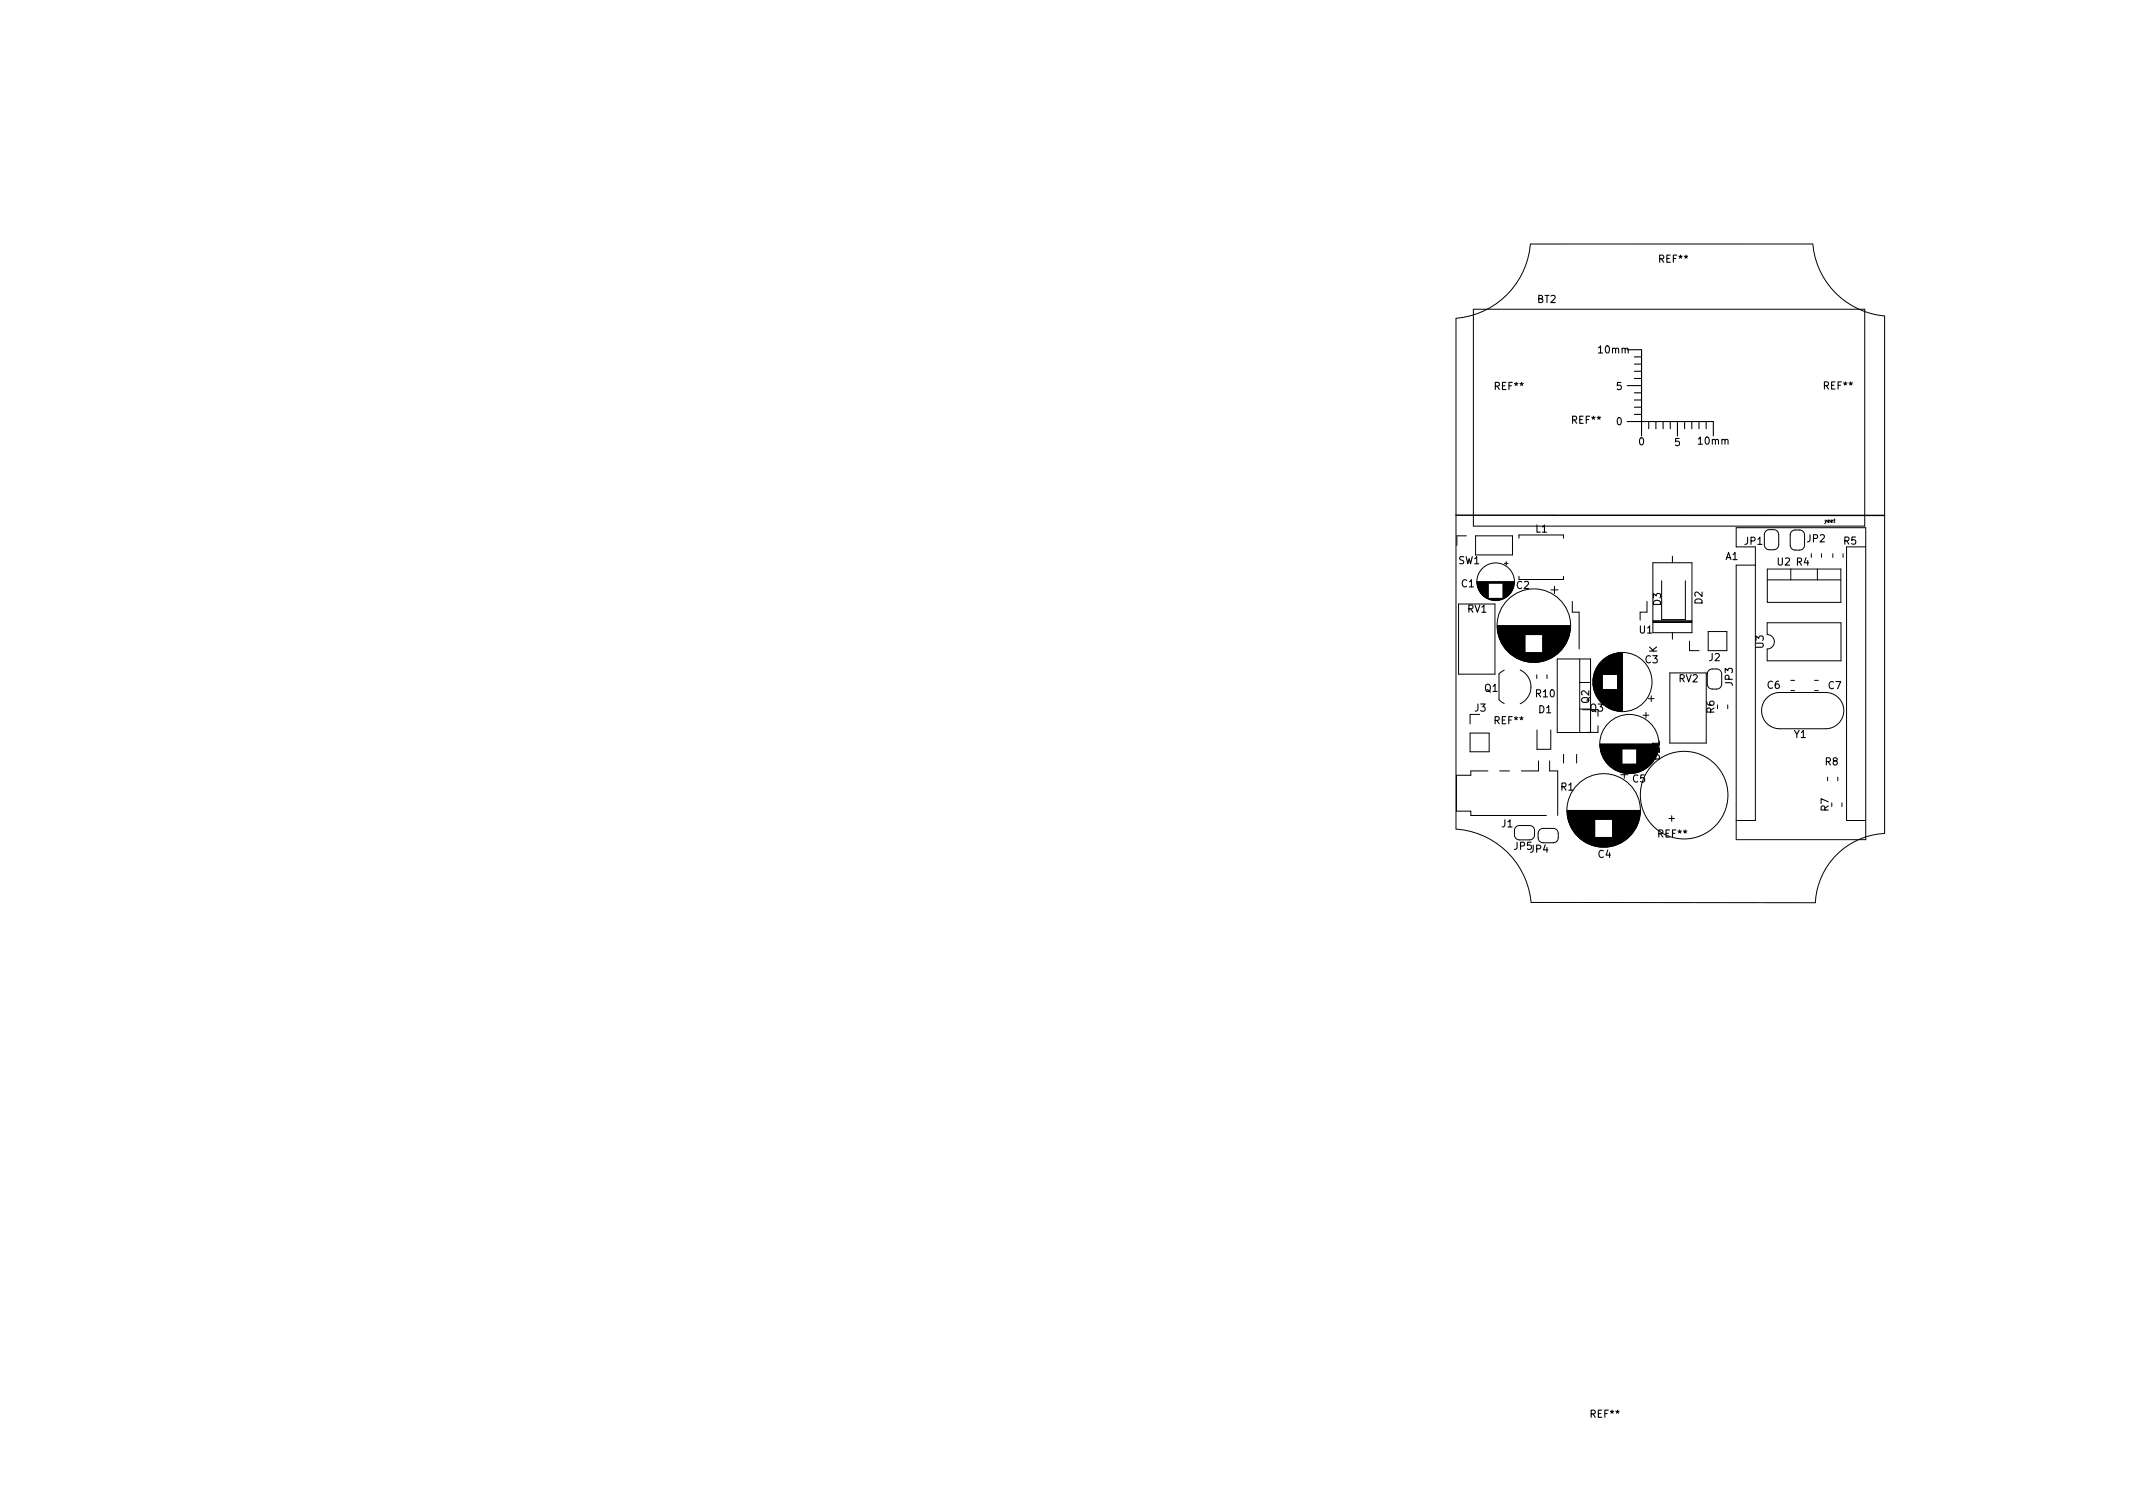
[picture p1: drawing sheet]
<svg xmlns="http://www.w3.org/2000/svg" width="297mm" height="210mm" viewBox="0 0 297 210" stroke-linecap="round" stroke-linejoin="round" font-family="sans-serif">
<defs><g id="words">
<g font-size="1.4">
<text x="231.1" y="36.6">REF**</text>
<text x="214.1" y="42.2">BT2</text>
<text x="222.7" y="49.2">10mm</text>
<text x="208.2" y="54.3">REF**</text>
<text x="219" y="59">REF**</text>
<text x="225.1" y="59.2">0</text>
<text x="225.1" y="54.3">5</text>
<text x="254" y="54.2">REF**</text>
<text x="228.2" y="62">0</text>
<text x="233.2" y="62.1">5</text>
<text x="236.6" y="61.9">10mm</text>
<text x="213.9" y="74.1">L1</text>
<text x="240.3" y="78">A1</text>
<text x="243" y="75.8">JP1</text>
<text x="251.7" y="75.5">JP2</text>
<text x="256.8" y="75.8">R5</text>
<text x="203.1" y="78.5">SW1</text>
<text x="203.5" y="81.8">C1</text>
<text x="211.2" y="82">C2</text>
<text x="247.5" y="78.7">U2 R4</text>
<text x="204.4" y="85.3">RV1</text>
<text x="228.3" y="88.2">U1</text>
<text x="231.3" y="84.3" transform="rotate(-90 231.3 84.3)">D3</text>
<text x="237.1" y="84.1" transform="rotate(-90 237.1 84.1)">D2</text>
<text x="229.1" y="92.3">C3</text>
<text x="230.8" y="90.9" transform="rotate(-90 230.8 90.9)">K</text>
<text x="233.8" y="95">RV2</text>
<text x="238" y="92">J2</text>
<text x="241.3" y="95.5" transform="rotate(-90 241.3 95.5)">JP3</text>
<text x="245.6" y="90.3" transform="rotate(-90 245.6 90.3)">U3</text>
<text x="246.1" y="95.9">C6</text>
<text x="254.6" y="95.9">C7</text>
<text x="205.4" y="99.1">J3</text>
<text x="206.7" y="96.3">Q1</text>
<text x="208.2" y="100.8">REF**</text>
<text x="213.9" y="97.1">R10</text>
<text x="214.3" y="99.3">D1</text>
<text x="221.3" y="97.9" transform="rotate(-90 221.3 97.9)">Q2</text>
<text x="221.4" y="99.1">Q3</text>
<text x="238.7" y="99.3" transform="rotate(-90 238.7 99.3)">R6</text>
<text x="231.1" y="105.8" transform="rotate(-90 231.1 105.8)">BZ1</text>
<text x="249.8" y="102.7">Y1</text>
<text x="254.2" y="106.6">R8</text>
<text x="217.4" y="110.1">R1</text>
<text x="227.4" y="108.9">C5</text>
<text x="254.7" y="112.9" transform="rotate(-90 254.7 112.9)">R7</text>
<text x="209.1" y="115.2">J1</text>
<text x="210.9" y="118.3">JP5</text>
<text x="213.1" y="118.7">JP4</text>
<text x="222.6" y="119.4">C4</text>
<text x="231" y="116.6">REF**</text>
<text x="233.2" y="114.4" transform="rotate(-90 233.2 114.4)">+</text>
<text x="221.6" y="197.4">REF**</text>
</g>
<text font-size=".7" x="254.2" y="72.8">yeet</text>
</g></defs>
<path d="M202.8 71.7l59.6 .1" fill="none" stroke="#000" stroke-width=".2"/>
<g fill="none" stroke="#000" stroke-width=".14">
<path d="M213.1 34a11.3 11.3 0 0 1-10.3 10.3M252.5 34a11 11 0 0 0 9.9 10M252.5 34h-39.4M202.8 44.3v71.1M205.2 43.1h54.5v30.2h-54.5zM262.5 44v72a10.2 10.2 0 0 0-9.7 9.7h-39.6M204.2 74.6h-1.3v1.3M205.5 74.6h5.1v2.7h-5.1zM209.5 78.4h.5M209.8 78.2v.5M211.5 74.9v-.4h6.2v.4M230.2 78.4h5.4v9.7h-5.4z"/>
<path d="M232.9 77.4v1M244.5 78.7h-2.7v38.2h18v-43.4h-18v2.6h2.7v38.1h-2.7M245.9 74l.4-.2 .7-.1a.7 .7 0 0 1 .7 .7v1.4a.7 .7 0 0 1-.7 .7h-.6a.7 .7 0 0 1-.7-.7v-1.4zM246.1 79.2h10.3v4.7h-10.3zM249.4 79.2v1.5M251.3 74.5a.7 .7 0 0 0-.7-.7h-.6a.7 .7 0 0 0-.7 .7v1.4a.7 .7 0 0 0 .7 .7h.6a.7 .7 0 0 0 .7-.7M252.2 77.1v.5M253.1 79.2v1.5M253.7 77.1v.5M255.2 77.1v.5M256.7 77.1v.5M259.8 76.1h-2.7v38.1h2.7"/>
<path d="M203.1 84.1h5.1v9.8h-5.1zM205.7 81h5.2M205.7 81.1h5.2M205.7 81.2h5.2M205.7 81.2h1.5M205.7 81.3h1.5M205.7 81.4h1.5M205.7 81.5h1.5M205.8 81.5h1.4M205.8 81.6h1.4M205.8 81.7h1.4M205.8 81.8h1.4"/>
<path d="M205.9 81.9h1.3M205.9 82h1.3M205.9 82.1h1.3M206 82.1h1.2M206 82.2h1.2M206 82.3h1.2M206 99.5h-1.3v1.3M206.1 82.3h1.1M206.1 82.4h1.1M206.2 82.5h1M206.2 82.6h1M206.3 82.6h.9"/>
<path d="M206.3 82.7h.9M206.4 82.8h.8M206.5 82.8h.7M206.5 82.9h.7M206.6 83h.6M206.7 83h.5M206.7 83.1h.5M206.8 83.1h.4M206.8 83.2h.4M206.9 83.2h.3M207 83.2h.2M207 83.3h.2"/>
<path d="M207.1 83.3h2.4M207.2 83.4h2.2M207.3 83.4h2M207.4 83.4h1.8M207.5 83.5h1.6M207.6 83.5h1.4M207.8 83.6h1M208 83.6h.6M208.5 87.2h10.2M208.5 87.1h10.2M208.5 87.3h10.2M208.5 87.4h10.2"/>
<path d="M208.5 87.5h10.2M208.5 87.6h10.2M208.5 87.7h10.2M208.6 87.7h10M208.6 87.8h10M208.6 87.9h10M208.6 88h10M208.6 88.1h10M208.6 88.2h10M208.7 88.3h9.8M208.7 88.4h9.8M208.7 88.4h3.7"/>
<path d="M208.7 88.5h3.7M208.7 88.6h3.7M208.8 88.7h3.6M208.8 88.8h3.6M208.8 88.9h3.6M208.9 89h3.5M208.9 89.1h3.5M208.9 89.2h3.5M209 89.2h3.4M209 89.3h3.4M209 89.4h3.4M209.1 89.4h3.3"/>
<path d="M209.1 89.5h3.3M209.1 89.6h3.3M209.2 89.6h3.2M209.2 89.7h3.2M209.3 89.8h3.1M209.3 81.2h1.5M209.3 81.3h1.5M209.3 81.4h1.5M209.3 81.5h1.5M209.3 81.6h1.5M209.3 81.7h1.5M209.3 81.8h1.4"/>
<path d="M209.3 81.9h1.4M209.3 82h1.4M209.3 82h1.3M209.3 82.1h1.3M209.3 82.2h1.3M209.3 82.2h1.2M209.3 82.3h1.2M209.3 82.4h1.2M209.3 82.4h1.1M209.3 82.5h1.1M209.3 82.6h1M209.3 82.7h1"/>
<path d="M209.3 82.7h.9M209.3 82.8h.9M209.3 82.8h.8M209.3 82.9h.8M209.3 82.9h.7M209.3 83h.7M209.3 83h.6M209.3 83.1h.5M209.3 83.2h.4M209.3 83.2h.3M209.3 83.3h.2M209.3 89.9h3.1"/>
<path d="M209.4 89.9h3M209.4 90h3M209.5 90.1h2.9M209.5 93.3l-.8 .5v3.6l.8 .6M209.5 90.2h2.9M209.6 90.2h2.8M209.6 90.3h2.8M209.7 90.4h2.7M209.8 90.5h2.6M209.8 90.6h2.6M209.9 90.6h2.5M210 90.7h2.4"/>
<path d="M210 90.8h2.4M210.1 90.8h2.3M210.2 90.9h6.8M210.3 91h6.6M210.4 91.1h6.4M210.5 91.2h6.2M210.6 91.2h6M210.7 91.3h5.8M210.8 91.4h5.6M210.9 91.4h5.4M211 91.5h5.2M211.1 91.6h5"/>
<path d="M211.2 91.6h4.8M211.3 91.7h4.6M211.4 91.7h4.4M211.5 91.8h4.2M211.5 80.2v.5h6.2v-.5M211.6 91.8h4M211.7 91.8h3.8M211.7 93.3a2.6 2.6 0 0 1 1.5 2.3 2.6 2.6 0 0 1-1.5 2.4M211.8 91.9h3.6M211.9 91.9h3.4M212 92h3.2M212.1 92h3"/>
<path d="M212.2 92h2.8M212.4 92.1h2.4M212.5 92.1h2.2M212.7 92.2h1.8M213 92.2h1.2M214 94v.5M214.8 90.8h2.3M214.8 90.8h2.4M214.8 90.7h2.4M214.8 90.6h2.5M214.8 90.6h2.6M214.8 90.5h2.6"/>
<path d="M214.8 90.4h2.7M214.8 90.3h2.8M214.8 90.2h2.8M214.8 90.2h2.9M214.8 90.1h2.9M214.8 90h3M214.8 89.9h3M214.8 89.9h3.1M214.8 89.8h3.1M214.8 89.7h3.2M214.8 89.6h3.2M214.8 89.6h3.3"/>
<path d="M214.8 89.5h3.3M214.8 89.4h3.3M214.8 89.4h3.4M214.8 89.3h3.4M214.8 89.2h3.4M214.8 89.2h3.5M214.8 89.1h3.5M214.8 89h3.5M214.8 88.9h3.6M214.8 88.8h3.6M214.8 88.7h3.6M214.8 88.6h3.6"/>
<path d="M214.8 88.6h3.7M214.8 88.5h3.7M214.8 88.4h3.7M215.4 94v.5M216 82.1h1M216.5 81.6v1M216.9 91.8h4.6v10.2h-4.6zM219 83.7v1.5h.9v5.2M220 91.8v10.2M220 95h1.5M220 98.7h1.5M220.4 98.8h2.1v.9"/>
<path d="M221.9 94.4v1.1M221.9 94.2v1.5M221.9 94v1.9M222 93.9v2.2M222 93.7v2.5M222.1 93.6v2.7M222.1 93.5v2.9M222.1 93.4v3.1M222.2 93.3v3.3M222.2 93.2v3.5M222.3 93.2v3.6M222.3 93.1v3.8"/>
<path d="M222.3 93v3.9M222.4 92.9v4.1M222.4 92.9v4.2M222.5 92.8v4.3M222.5 92.7v4.5M222.5 92.7v4.6M222.6 92.6v4.7M222.6 92.6v4.8M222.7 92.5v4.9M222.7 92.5v5M222.7 92.4v5.1M222.8 92.4v5.2"/>
<path d="M222.8 92.3v5.3M222.9 92.3v5.4M222.9 92.2v5.5M222.9 92.2v5.6M223 92.1v5.7M223.1 92.1v5.8M223.1 92v5.9M223.1 92v6M223.2 91.9v2M223.2 96v2M223.3 91.9v2M223.3 96v2.1"/>
<path d="M223.3 91.8v2.1M223.4 91.8v2.1M223.4 96v2.2M223.4 91.7v2.2M223.5 91.7v2.2M223.5 96v2.2M223.5 96v2.3M223.6 91.6v2.3M223.6 96v2.3M223.7 91.6v2.3M223.7 96v2.4M223.7 91.5v2.4"/>
<path d="M223.8 91.5v2.4M223.8 96v2.4M223.8 96v2.5M223.9 91.5v2.4M223.9 96v2.5M223.9 91.4v2.5M224 91.4v2.5M224 96v2.6M224.1 91.3v2.6M224.1 96v2.6M224.2 91.3v2.6M224.2 96v2.7"/>
<path d="M224.3 91.2v2.7M224.3 96v2.7M224.4 91.2v2.7M224.4 96v2.7M224.4 96v2.8M224.5 91.2v2.7M224.5 96v2.8M224.5 91.1v2.8M224.6 91.1v2.8M224.6 96v2.8M224.7 91.1v2.8M224.7 96v2.8"/>
<path d="M224.7 96v2.9M224.8 91.1v2.8M224.8 96v2.9M224.8 91v2.9M224.9 91v2.9M224.9 96v2.9M225 91v2.9M225 96v2.9M225.1 91v2.9M225.1 96v3M225.2 91v2.9M225.2 96v3"/>
<path d="M225.3 90.9v8.1M225.4 90.9v8.1M225.5 90.9v8.1M225.6 90.9v8.1M225.7 90.9v8.1M225.8 90.9v8.1M225.9 90.9v8.1M228.8 99.6h.8M229.2 99.2v.8M229.4 83.7v1.5h-1v1.1M229.5 97.3h.8M229.9 96.9v.8"/>
<path d="M230.2 86.6h5.4M230.2 86.4h5.4M230.2 86.7h5.4M231.4 80.9v5.4h3.3v-5.4M232.5 93.7h5.1v9.8h-5.1zM232.9 88.1v.9M235.3 89.3v1.3h1.3M237.9 87.9h2.6v2.7h-2.6zM238 93.4l.3-.2 .8-.1a.7 .7 0 0 1 .7 .7v1.4a.7 .7 0 0 1-.7 .7h-.6a.7 .7 0 0 1-.7-.7v-1.4zM240.6 98.2v.5M246.1 97.2a2.52 2.52 0 0 1 1.7-.8h6.4a2.53 2.53 0 0 1 2.6 2.5 2.53 2.53 0 0 1-2.6 2.6h-6.4a2.53 2.53 0 0 1-2.3-1.6 2.53 2.53 0 0 1 .6-2.7zM246.1 86.7h10.3v5.3h-10.3v-1.6a1 1 0 0 0 1-1 1 1 0 0 0-1-1z"/>
<path d="M246.1 80.7h10.3M249.4 96.2h.5M249.4 94.7h.5M252.7 96.2h.5M252.7 94.7h.5M202.8 115.4a11.3 11.3 0 0 1 10.4 10.2M204.7 102.1h2.7v2.6h-2.7zM207.2 107.3h-2.4v.6h-2v5h2v.6h10.6M208.8 107.3h1.4M211.6 116.9a.7 .7 0 0 1-.7-.7v-.6a.7 .7 0 0 1 .7-.7h1.4a.7 .7 0 0 1 .7 .7v.6a.7 .7 0 0 1-.7 .7M214 101.6v2.7h2v-2.7M214.3 105.9v1.4h-2.5"/>
<path d="M214.4 115.6l.4-.2 1.5-.1a.7 .7 0 0 1 .7 .7v.6a.7 .7 0 0 1-.7 .7h-1.4a.7 .7 0 0 1-.7-.7v-.7zM215.8 105.9v1.4h1.1v6.2M217.7 105v1.3M218.2 112.8h10.2M218.2 112.9h10.2M218.2 113h10.2M218.3 113.1h10.1M218.3 113.2h10.1M218.3 113.3h10.1M218.3 113.4h10.1M218.3 113.5h10.1M218.3 113.6h10.1"/>
<path d="M218.3 113.6h10M218.3 113.7h10M218.3 113.8h10M218.4 113.9h9.9M218.4 114h9.9M218.4 114.1h9.9M218.4 114.1h3.7M218.4 114.2h3.7M218.5 114.3h3.6M218.5 114.4h3.6M218.5 114.5h3.6M218.5 114.6h3.6"/>
<path d="M218.6 114.6h3.5M218.6 114.7h3.5M218.6 114.8h3.5M218.7 114.8h3.4M218.7 114.9h3.4M218.7 115h3.4M218.8 115.1h3.3M218.8 115.2h3.3M218.9 115.3h3.2M218.9 115.4h3.2M219 115.4h3.1M219 115.5h3.1"/>
<path d="M219 115.6h3.1M219.1 115.6h3M219.1 115.7h3M219.2 115.8h2.9M219.2 115.9h2.9M219.3 115.9h2.8M219.3 116h2.8M219.4 116h2.7M219.4 116.1h2.7M219.5 116.2h2.6M219.6 105v1.3M219.6 116.3h2.5"/>
<path d="M219.6 116.4h2.5M219.7 116.4h2.4M219.8 116.5h2.3M219.8 116.6h2.3M219.9 116.6h6.9M219.9 116.6h6.8M220 116.7h6.7M220 116.7h6.6M220.1 116.8h6.5M220.1 116.8h6.4M220.2 116.8h6.3M220.2 116.9h6.2"/>
<path d="M220.3 116.9h6.1M220.3 117h6M220.4 117h5.9M220.4 117h5.8M220.5 117.1h5.7M220.6 117.1h5.5M220.6 117.2h5.4M220.7 117.2h5.3M220.7 117.2h5.2M220.8 117.3h5M220.9 117.3h4.9M221 117.4h4.7"/>
<path d="M221 117.4h4.6M221.1 117.4h4.4M221.2 117.5h4.2M221.3 117.5h4.1M221.4 117.6h3.9M221.5 117.6h3.7M221.6 117.6h3.5M221.7 117.7h3.3M221.8 117.7h3M221.9 117.8h2.8M222.1 117.8h2.5M222.3 117.8h2.1"/>
<path d="M222.5 117.9h1.7M222.5 101v1h-1.4M222.7 117.9h1.2M222.8 103.7h8.2M222.8 103.6h8.2M222.8 103.8h8.2M222.8 103.9h8.2M222.8 104h8.2M222.8 104.1h8.2M222.9 104.1h8M222.9 104.2h8M222.9 104.3h8"/>
<path d="M222.9 104.3h3M222.9 104.4h3M222.9 104.5h3M222.9 104.6h3M223 104.6h2.9M223 104.7h2.9M223 104.8h2.9M223 104.9h2.9M223.1 105h2.8M223.1 105.1h2.8M223.1 105.2h2.8M223.2 105.2h2.7"/>
<path d="M223.2 105.3h2.7M223.2 105.4h2.7M223.3 105.4h2.6M223.3 105.5h2.6M223.3 105.6h2.6M223.4 105.6h2.5M223.4 105.7h2.5M223.4 105.8h2.5M223.5 105.8h2.4M223.5 105.9h2.4M223.6 106h2.3M223.7 106.1h2.2"/>
<path d="M223.7 106.2h2.2M223.8 106.2h2.1M223.8 106.3h2.1M223.9 106.4h2M223.9 106.4h6M224 106.4h5.8M224 106.5h5.8M224.1 106.6h5.6M224.2 106.6h5.4M224.2 106.7h5.4M224.3 106.8h5.2M224.4 106.8h5"/>
<path d="M224.4 106.9h5M224.5 106.9h4.8M224.6 107h4.6M224.6 115h3.3M224.6 115.3h3.2M224.6 114.2h3.6M224.6 114.1h3.6M224.6 114.3h3.6M224.6 114.4h3.6M224.6 114.4h3.5M224.6 114.5h3.5M224.6 114.6h3.5"/>
<path d="M224.6 114.7h3.5M224.6 114.7h3.4M224.6 114.8h3.4M224.6 114.9h3.4M224.6 115.1h3.3M224.6 115.2h3.2M224.6 115.4h3.1M224.6 115.5h3.1M224.6 115.5h3M224.6 115.6h3M224.6 115.7h2.9M224.6 115.8h2.9"/>
<path d="M224.6 115.8h2.8M224.6 115.9h2.8M224.6 116h2.7M224.6 116.1h2.6M224.6 116.2h2.6M224.6 116.2h2.5M224.6 116.3h2.5M224.6 116.3h2.4M224.6 116.4h2.4M224.6 116.4h2.3M224.6 116.5h2.3M224.6 116.5h2.2"/>
<path d="M224.6 116.6h2.2M224.7 107h4.4M224.7 107.1h4.4M224.8 107.1h4.2M224.9 107.2h4M225 107.2h3.8M225.1 107.3h3.6M225.2 107.3h3.4M225.3 107.4h3.2M225.4 107.4h3M225.6 107.5h2.6M225.7 107.5h2.4"/>
<path d="M225.7 107.9h1M225.8 107.6h2.2M226 107.6h1.8M226.1 107.6h1.6M226.2 107.4v1M226.4 107.7h1M227.9 106.4h2M227.9 106.3h2.1M227.9 106.2h2.1M227.9 106.2h2.2M227.9 106.1h2.2M227.9 106h2.3"/>
<path d="M227.9 105.9h2.4M227.9 105.8h2.4M227.9 105.8h2.5M227.9 105.7h2.5M227.9 105.6h2.5M227.9 105.6h2.6M227.9 105.5h2.6M227.9 105.4h2.6M227.9 105.4h2.7M227.9 105.3h2.7M227.9 105.2h2.7M227.9 105.2h2.8"/>
<path d="M227.9 105.1h2.8M227.9 105h2.8M227.9 105h2.9M227.9 104.9h2.9M227.9 104.8h2.9M227.9 104.7h2.9M227.9 104.6h2.9M227.9 104.6h3M227.9 104.5h3M227.9 104.4h3M227.9 104.3h3M254.5 108.2v.5"/>
<path d="M255.9 108.2v.5M256.5 111.8v.5"/>
<circle cx="208.3" cy="81" r="2.62"/>
<circle cx="213.6" cy="87.1" r="5.1"/>
<circle cx="225.9" cy="95" r="4.1"/>
<circle cx="223.3" cy="112.8" r="5.1"/>
<circle cx="226.9" cy="103.6" r="4.1"/>
<circle cx="234.5" cy="110.7" r="6.1"/>
</g>
<g fill="none" stroke="#000" stroke-width=".15">
<path d="M226.6 58.7h12v2M226.6 48.7h2v12M226.6 53.7h2M227.6 57.7h1M227.6 56.7h1M227.6 55.7h1M227.6 54.7h1M227.6 52.7h1M227.6 51.7h1M227.6 50.7h1M227.6 49.7h1M229.6 58.7v1"/>
<path d="M230.6 58.7v1M231.6 58.7v1M232.6 58.7v1M233.6 58.7v2M234.6 58.7v1M235.6 58.7v1M236.6 58.7v1M237.6 58.7v1"/>
</g>
<use href="#words"/>
</svg>
